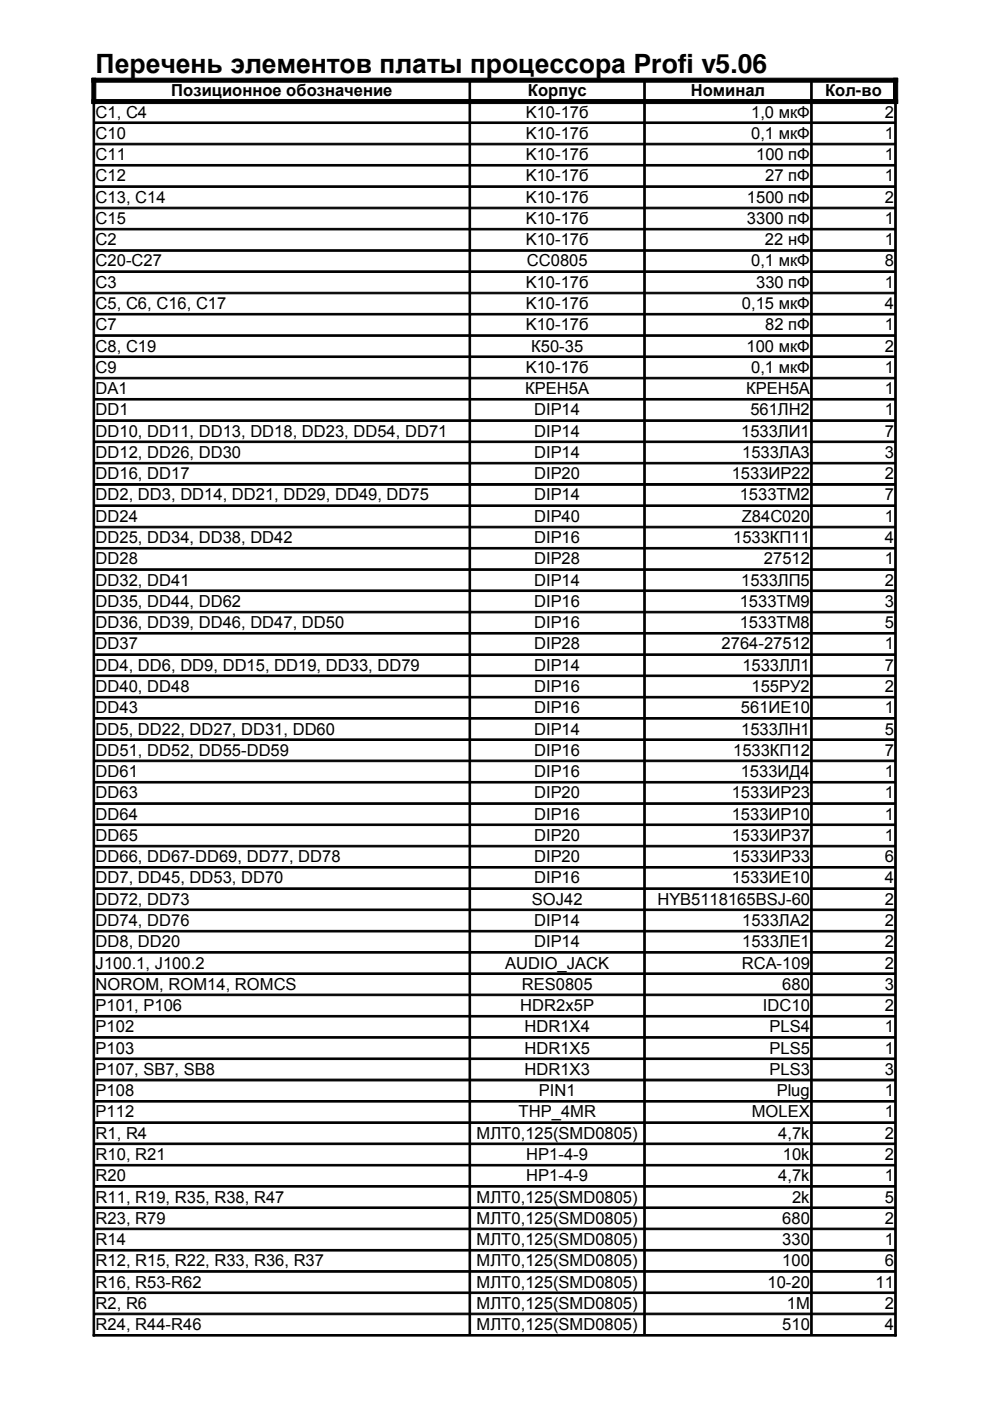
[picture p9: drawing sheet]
<svg xmlns="http://www.w3.org/2000/svg" width="210mm" height="297mm" viewBox="0 0 210 297" stroke-linecap="round" stroke-linejoin="round" font-family="sans-serif">
<defs><g id="words">
<text font-size="5.6" x="20.3" y="15.4">Перечень элементов платы процессора Profi v5.06</text>
<g font-size="3.5">
<text x="36.3" y="20.4">Позиционное обозначение</text>
<text x="111.9" y="20.4">Корпус</text>
<text x="146.5" y="20.4">Номинал</text>
<text x="174.9" y="20.4">Кол-во</text>
<text x="20.3" y="24.9">C1, C4</text>
<text x="20.3" y="29.4">C10</text>
<text x="111.5" y="24.9">K10-17б</text>
<text x="111.5" y="29.4">K10-17б</text>
<text x="159.3" y="24.9">1,0 мкФ</text>
<text x="159.3" y="29.4">0,1 мкФ</text>
<text x="187.6" y="24.9">2</text>
<text x="187.6" y="29.4">1</text>
<text x="20.3" y="33.9">C11</text>
<text x="111.5" y="33.9">K10-17б</text>
<text x="160.3" y="33.9">100 пФ</text>
<text x="187.6" y="33.9">1</text>
<text x="20.3" y="38.5">C12</text>
<text x="111.5" y="38.5">K10-17б</text>
<text x="162.3" y="38.5">27 пФ</text>
<text x="187.6" y="38.5">1</text>
<text x="20.3" y="43">C13, C14</text>
<text x="20.3" y="47.5">C15</text>
<text x="111.5" y="43">K10-17б</text>
<text x="111.5" y="47.5">K10-17б</text>
<text x="158.4" y="43">1500 пФ</text>
<text x="158.4" y="47.5">3300 пФ</text>
<text x="187.6" y="43">2</text>
<text x="187.6" y="47.5">1</text>
<text x="20.3" y="52">C2</text>
<text x="111.5" y="52">K10-17б</text>
<text x="162.2" y="52">22 нФ</text>
<text x="187.6" y="52">1</text>
<text x="20.3" y="56.5">C20-C27</text>
<text x="111.7" y="56.5">CC0805</text>
<text x="159.3" y="56.5">0,1 мкФ</text>
<text x="187.6" y="56.5">8</text>
<text x="20.3" y="61">C3</text>
<text x="20.3" y="65.5">C5, C6, C16, C17</text>
<text x="111.5" y="61">K10-17б</text>
<text x="111.5" y="65.5">K10-17б</text>
<text x="157.3" y="65.5">0,15 мкФ</text>
<text x="160.3" y="61">330 пФ</text>
<text x="187.6" y="61">1</text>
<text x="187.6" y="65.5">4</text>
<text x="20.3" y="70">C7</text>
<text x="111.5" y="70">K10-17б</text>
<text x="162.3" y="70">82 пФ</text>
<text x="187.6" y="70">1</text>
<text x="20.3" y="74.5">C8, C19</text>
<text x="112.6" y="74.5">К50-35</text>
<text x="158.3" y="74.5">100 мкФ</text>
<text x="187.6" y="74.5">2</text>
<text x="20.3" y="79.1">C9</text>
<text x="20.3" y="83.6">DA1</text>
<text x="111.4" y="83.6">КРЕН5А</text>
<text x="111.5" y="79.1">K10-17б</text>
<text x="158.2" y="83.6">КРЕН5А</text>
<text x="159.3" y="79.1">0,1 мкФ</text>
<text x="187.6" y="79.1">1</text>
<text x="187.6" y="83.6">1</text>
<text x="20.3" y="88.1">DD1</text>
<text x="113.2" y="88.1">DIP14</text>
<text x="159.1" y="88.1">561ЛН2</text>
<text x="187.6" y="88.1">1</text>
<text x="20.3" y="92.6">DD10, DD11, DD13, DD18, DD23, DD54, DD71</text>
<text x="113.2" y="92.6">DIP14</text>
<text x="157.1" y="92.6">1533ЛИ1</text>
<text x="187.6" y="92.6">7</text>
<text x="20.3" y="97.1">DD12, DD26, DD30</text>
<text x="20.3" y="101.6">DD16, DD17</text>
<text x="113.2" y="97.1">DIP14</text>
<text x="113.2" y="101.6">DIP20</text>
<text x="155.2" y="101.6">1533ИР22</text>
<text x="157.4" y="97.1">1533ЛА3</text>
<text x="187.6" y="97.1">3</text>
<text x="187.6" y="101.6">2</text>
<text x="20.3" y="106.1">DD2, DD3, DD14, DD21, DD29, DD49, DD75</text>
<text x="113.2" y="106.1">DIP14</text>
<text x="156.8" y="106.1">1533ТМ2</text>
<text x="187.6" y="106.1">7</text>
<text x="20.3" y="110.6">DD24</text>
<text x="113.2" y="110.6">DIP40</text>
<text x="157.3" y="110.6">Z84C020</text>
<text x="187.6" y="110.6">1</text>
<text x="20.3" y="115.1">DD25, DD34, DD38, DD42</text>
<text x="20.3" y="119.7">DD28</text>
<text x="113.2" y="115.1">DIP16</text>
<text x="113.2" y="119.7">DIP28</text>
<text x="155.4" y="115.1">1533КП11</text>
<text x="162" y="119.7">27512</text>
<text x="187.6" y="115.1">4</text>
<text x="187.6" y="119.7">1</text>
<text x="20.3" y="124.1">DD32, DD41</text>
<text x="113.2" y="124.1">DIP14</text>
<text x="157.1" y="124.1">1533ЛП5</text>
<text x="187.6" y="124.1">2</text>
<text x="20.3" y="128.7">DD35, DD44, DD62</text>
<text x="113.2" y="128.7">DIP16</text>
<text x="156.8" y="128.7">1533ТМ9</text>
<text x="187.6" y="128.7">3</text>
<text x="20.3" y="133.2">DD36, DD39, DD46, DD47, DD50</text>
<text x="20.3" y="137.7">DD37</text>
<text x="113.2" y="133.2">DIP16</text>
<text x="113.2" y="137.7">DIP28</text>
<text x="153" y="137.7">2764-27512</text>
<text x="156.8" y="133.2">1533ТМ8</text>
<text x="187.6" y="133.2">5</text>
<text x="187.6" y="137.7">1</text>
<text x="20.3" y="142.2">DD4, DD6, DD9, DD15, DD19, DD33, DD79</text>
<text x="113.2" y="142.2">DIP14</text>
<text x="157.4" y="142.2">1533ЛЛ1</text>
<text x="187.6" y="142.2">7</text>
<text x="20.3" y="146.7">DD40, DD48</text>
<text x="113.2" y="146.7">DIP16</text>
<text x="159.3" y="146.7">155РУ2</text>
<text x="187.6" y="146.7">2</text>
<text x="20.3" y="151.2">DD43</text>
<text x="20.3" y="155.7">DD5, DD22, DD27, DD31, DD60</text>
<text x="113.2" y="151.2">DIP16</text>
<text x="113.2" y="155.7">DIP14</text>
<text x="157.1" y="151.2">561ИЕ10</text>
<text x="157.1" y="155.7">1533ЛН1</text>
<text x="187.6" y="151.2">1</text>
<text x="187.6" y="155.7">5</text>
<text x="20.3" y="160.2">DD51, DD52, DD55-DD59</text>
<text x="113.2" y="160.2">DIP16</text>
<text x="155.4" y="160.2">1533КП12</text>
<text x="187.6" y="160.2">7</text>
<text x="20.3" y="164.7">DD61</text>
<text x="113.2" y="164.7">DIP16</text>
<text x="157.1" y="164.7">1533ИД4</text>
<text x="187.6" y="164.7">1</text>
<text x="20.3" y="169.3">DD63</text>
<text x="20.3" y="173.8">DD64</text>
<text x="113.2" y="169.3">DIP20</text>
<text x="113.2" y="173.8">DIP16</text>
<text x="155.2" y="169.3">1533ИР23</text>
<text x="155.2" y="173.8">1533ИР10</text>
<text x="187.6" y="169.3">1</text>
<text x="187.6" y="173.8">1</text>
<text x="20.3" y="178.3">DD65</text>
<text x="113.2" y="178.3">DIP20</text>
<text x="155.2" y="178.3">1533ИР37</text>
<text x="187.6" y="178.3">1</text>
<text x="20.3" y="182.8">DD66, DD67-DD69, DD77, DD78</text>
<text x="113.2" y="182.8">DIP20</text>
<text x="155.2" y="182.8">1533ИР33</text>
<text x="187.6" y="182.8">6</text>
<text x="20.3" y="187.3">DD7, DD45, DD53, DD70</text>
<text x="20.3" y="191.8">DD72, DD73</text>
<text x="112.8" y="191.8">SOJ42</text>
<text x="113.2" y="187.3">DIP16</text>
<text x="139.4" y="191.8">HYB5118165BSJ-60</text>
<text x="155.2" y="187.3">1533ИЕ10</text>
<text x="187.6" y="187.3">4</text>
<text x="187.6" y="191.8">2</text>
<text x="20.3" y="196.3">DD74, DD76</text>
<text x="113.2" y="196.3">DIP14</text>
<text x="157.4" y="196.3">1533ЛА2</text>
<text x="187.6" y="196.3">2</text>
<text x="20.3" y="200.8">DD8, DD20</text>
<text x="113.2" y="200.8">DIP14</text>
<text x="157.4" y="200.8">1533ЛЕ1</text>
<text x="187.6" y="200.8">2</text>
<text x="20.3" y="205.3">J100.1, J100.2</text>
<text x="20.3" y="209.8">NOROM, ROM14, ROMCS</text>
<text x="107.1" y="205.3">AUDIO_JACK</text>
<text x="110.7" y="209.8">RES0805</text>
<text x="157.3" y="205.3">RCA-109</text>
<text x="165.9" y="209.8">680</text>
<text x="187.6" y="205.3">2</text>
<text x="187.6" y="209.8">3</text>
<text x="20.3" y="214.4">P101, P106</text>
<text x="110.3" y="214.4">HDR2x5P</text>
<text x="161.8" y="214.4">IDC10</text>
<text x="187.6" y="214.4">2</text>
<text x="20.3" y="218.8">P102</text>
<text x="111.2" y="218.8">HDR1X4</text>
<text x="163.2" y="218.8">PLS4</text>
<text x="187.6" y="218.8">1</text>
<text x="20.3" y="223.4">P103</text>
<text x="20.3" y="227.9">P107, SB7, SB8</text>
<text x="111.2" y="223.4">HDR1X5</text>
<text x="111.2" y="227.9">HDR1X3</text>
<text x="163.2" y="223.4">PLS5</text>
<text x="163.2" y="227.9">PLS3</text>
<text x="187.6" y="223.4">1</text>
<text x="187.6" y="227.9">3</text>
<text x="20.3" y="232.4">P108</text>
<text x="114.3" y="232.4">PIN1</text>
<text x="164.7" y="232.4">Plug</text>
<text x="187.6" y="232.4">1</text>
<text x="20.3" y="236.9">P112</text>
<text x="109.9" y="236.9">THP_4MR</text>
<text x="159.4" y="236.9">MOLEX</text>
<text x="187.6" y="236.9">1</text>
<text x="20.3" y="241.4">R1, R4</text>
<text x="20.3" y="245.9">R10, R21</text>
<text x="101" y="241.4">МЛТ0,125(SMD0805)</text>
<text x="111.6" y="245.9">НР1-4-9</text>
<text x="165" y="241.4">4,7k</text>
<text x="166" y="245.9">10k</text>
<text x="187.6" y="241.4">2</text>
<text x="187.6" y="245.9">2</text>
<text x="20.3" y="250.4">R20</text>
<text x="111.6" y="250.4">НР1-4-9</text>
<text x="165" y="250.4">4,7k</text>
<text x="187.6" y="250.4">1</text>
<text x="20.3" y="255">R11, R19, R35, R38, R47</text>
<text x="101" y="255">МЛТ0,125(SMD0805)</text>
<text x="167.9" y="255">2k</text>
<text x="187.6" y="255">5</text>
<text x="20.3" y="259.4">R23, R79</text>
<text x="20.3" y="264">R14</text>
<text x="101" y="259.4">МЛТ0,125(SMD0805)</text>
<text x="101" y="264">МЛТ0,125(SMD0805)</text>
<text x="165.9" y="259.4">680</text>
<text x="165.9" y="264">330</text>
<text x="187.6" y="259.4">2</text>
<text x="187.6" y="264">1</text>
<text x="20.3" y="268.5">R12, R15, R22, R33, R36, R37</text>
<text x="101" y="268.5">МЛТ0,125(SMD0805)</text>
<text x="165.9" y="268.5">100</text>
<text x="187.6" y="268.5">6</text>
<text x="20.3" y="273">R16, R53-R62</text>
<text x="101" y="273">МЛТ0,125(SMD0805)</text>
<text x="162.7" y="273">10-20</text>
<text x="185.6" y="273">11</text>
<text x="20.3" y="277.5">R2, R6</text>
<text x="101" y="277.5">МЛТ0,125(SMD0805)</text>
<text x="166.8" y="277.5">1M</text>
<text x="187.6" y="277.5">2</text>
<text x="20.3" y="282">R24, R44-R46</text>
<text x="101" y="282">МЛТ0,125(SMD0805)</text>
<text x="165.9" y="282">510</text>
<text x="187.6" y="282">4</text>
</g>
</g></defs>
<g fill="#000" stroke="#000" stroke-width=".21">
<path d="M19.5 16.6h170.8v.8h-170.8z" fill-rule="evenodd"/>
<path d="M19.5 21.1h170.8v.9h-170.8z" fill-rule="evenodd"/>
<path d="M19.5 16.6h.8v5.4h-.8z" fill-rule="evenodd"/>
<path d="M20.1 25.9h169.6v.3h-169.6z" fill-rule="evenodd"/>
<path d="M20.1 30.4h169.6v.3h-169.6z" fill-rule="evenodd"/>
<path d="M20.1 34.9h169.6v.3h-169.6z" fill-rule="evenodd"/>
<path d="M20.1 39.4h169.6v.3h-169.6z" fill-rule="evenodd"/>
<path d="M189.4 16.6h.9v5.4h-.9z" fill-rule="evenodd"/>
<path d="M20.1 43.9h169.6v.4h-169.6z" fill-rule="evenodd"/>
<path d="M20.1 48.4h169.6v.4h-169.6z" fill-rule="evenodd"/>
<path d="M20.1 52.9h169.6v.4h-169.6z" fill-rule="evenodd"/>
<path d="M20.1 57.4h169.6v.4h-169.6z" fill-rule="evenodd"/>
<path d="M20.1 62h169.6v.3h-169.6z" fill-rule="evenodd"/>
<path d="M20.1 66.4h169.6v.4h-169.6z" fill-rule="evenodd"/>
<path d="M20.1 71h169.6v.3h-169.6z" fill-rule="evenodd"/>
<path d="M20.1 75.5h169.6v.3h-169.6z" fill-rule="evenodd"/>
<path d="M20.1 80h169.6v.3h-169.6z" fill-rule="evenodd"/>
<path d="M20.1 84.5h169.6v.3h-169.6z" fill-rule="evenodd"/>
<path d="M20.1 89h169.6v.4h-169.6z" fill-rule="evenodd"/>
<path d="M20.1 93.5h169.6v.3h-169.6z" fill-rule="evenodd"/>
<path d="M20.1 98h169.6v.4h-169.6z" fill-rule="evenodd"/>
<path d="M20.1 102.5h169.6v.4h-169.6z" fill-rule="evenodd"/>
<path d="M20.1 107h169.6v.4h-169.6z" fill-rule="evenodd"/>
<path d="M20.1 111.6h169.6v.3h-169.6z" fill-rule="evenodd"/>
<path d="M20.1 116.1h169.6v.3h-169.6z" fill-rule="evenodd"/>
<path d="M20.1 120.6h169.6v.3h-169.6z" fill-rule="evenodd"/>
<path d="M20.1 125.1h169.6v.3h-169.6z" fill-rule="evenodd"/>
<path d="M20.1 129.6h169.6v.3h-169.6z" fill-rule="evenodd"/>
<path d="M20.1 134.1h169.6v.3h-169.6z" fill-rule="evenodd"/>
<path d="M20.1 138.6h169.6v.4h-169.6z" fill-rule="evenodd"/>
<path d="M20.1 143.1h169.6v.4h-169.6z" fill-rule="evenodd"/>
<path d="M20.1 147.6h169.6v.4h-169.6z" fill-rule="evenodd"/>
<path d="M20.1 152.1h169.6v.4h-169.6z" fill-rule="evenodd"/>
<path d="M20.1 156.7h169.6v.3h-169.6z" fill-rule="evenodd"/>
<path d="M20.1 161.1h169.6v.4h-169.6z" fill-rule="evenodd"/>
<path d="M20.1 165.7h169.6v.3h-169.6z" fill-rule="evenodd"/>
<path d="M20.1 170.2h169.6v.3h-169.6z" fill-rule="evenodd"/>
<path d="M20.1 174.7h169.6v.3h-169.6z" fill-rule="evenodd"/>
<path d="M20.1 179.2h169.6v.4h-169.6z" fill-rule="evenodd"/>
<path d="M20.1 183.7h169.6v.4h-169.6z" fill-rule="evenodd"/>
<path d="M20.1 188.2h169.6v.4h-169.6z" fill-rule="evenodd"/>
<path d="M20.1 192.7h169.6v.4h-169.6z" fill-rule="evenodd"/>
<path d="M20.1 197.3h169.6v.3h-169.6z" fill-rule="evenodd"/>
<path d="M20.1 201.7h169.6v.4h-169.6z" fill-rule="evenodd"/>
<path d="M20.1 206.3h169.6v.3h-169.6z" fill-rule="evenodd"/>
<path d="M20.1 210.8h169.6v.3h-169.6z" fill-rule="evenodd"/>
<path d="M20.1 215.3h169.6v.3h-169.6z" fill-rule="evenodd"/>
<path d="M20.1 219.8h169.6v.3h-169.6z" fill-rule="evenodd"/>
<path d="M20.1 224.3h169.6v.3h-169.6z" fill-rule="evenodd"/>
<path d="M20.1 228.8h169.6v.4h-169.6z" fill-rule="evenodd"/>
<path d="M20.1 233.3h169.6v.4h-169.6z" fill-rule="evenodd"/>
<path d="M20.1 237.9h169.6v.3h-169.6z" fill-rule="evenodd"/>
<path d="M20.1 242.3h169.6v.4h-169.6z" fill-rule="evenodd"/>
<path d="M20.1 246.9h169.6v.3h-169.6z" fill-rule="evenodd"/>
<path d="M20.1 251.4h169.6v.3h-169.6z" fill-rule="evenodd"/>
<path d="M20.1 255.9h169.6v.3h-169.6z" fill-rule="evenodd"/>
<path d="M20.1 260.4h169.6v.3h-169.6z" fill-rule="evenodd"/>
<path d="M20.1 264.9h169.6v.3h-169.6z" fill-rule="evenodd"/>
<path d="M20.1 269.4h169.6v.3h-169.6z" fill-rule="evenodd"/>
<path d="M20.1 273.9h169.6v.4h-169.6z" fill-rule="evenodd"/>
<path d="M20.1 278.4h169.6v.4h-169.6z" fill-rule="evenodd"/>
<path d="M19.7 282.9h170.3v.4h-170.3z" fill-rule="evenodd"/>
<path d="M19.7 22h.4v261.3h-.4z" fill-rule="evenodd"/>
<path d="M99.4 17.5h.4v265.4h-.4z" fill-rule="evenodd"/>
<path d="M136.5 17.5h.3v265.4h-.3z" fill-rule="evenodd"/>
<path d="M171.9 17.5h.3v265.4h-.3z" fill-rule="evenodd"/>
<path d="M189.7 22h.3v261.3h-.3z" fill-rule="evenodd"/>
</g>
<use href="#words"/>
</svg>
